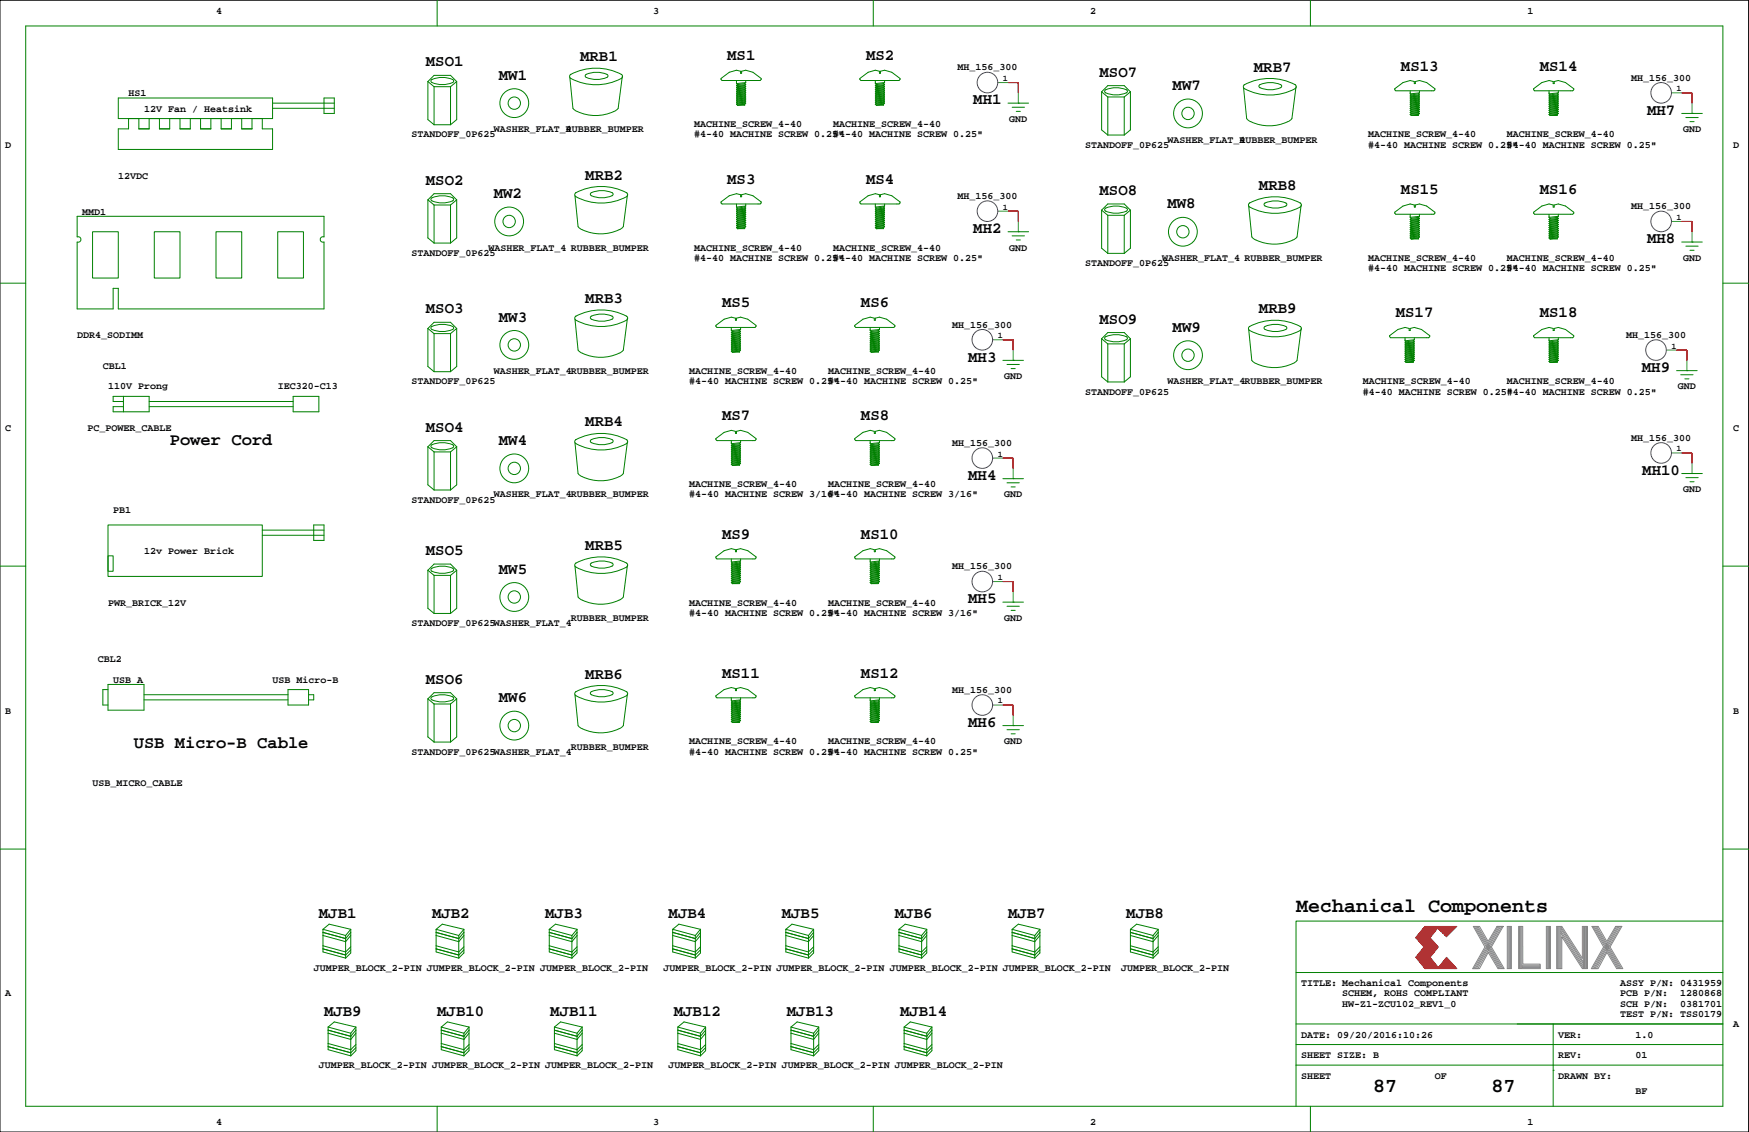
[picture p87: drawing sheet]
<svg xmlns="http://www.w3.org/2000/svg" width="432mm" height="279mm" viewBox="0 0 432 279" stroke-linecap="round" stroke-linejoin="round" font-family="sans-serif">
<defs><g id="words">
<g font-size="4.9">
<text x="320" y="225.2">Mechanical Components</text>
<text x="339" y="269.6">87</text>
<text x="368.2" y="269.6">87</text>
</g>
<g font-size="4.2">
<text x="41.9" y="109.8">Power Cord</text>
<text x="33" y="184.7">USB Micro-B Cable</text>
</g>
<g font-size="3.9">
<text x="105.1" y="16.4">MSO1</text>
<text x="143.2" y="15.1">MRB1</text>
<text x="179.5" y="14.9">MS1</text>
<text x="213.8" y="14.9">MS2</text>
<text x="309.6" y="17.7">MRB7</text>
<text x="345.9" y="17.4">MS13</text>
<text x="380.2" y="17.4">MS14</text>
<text x="123.2" y="19.7">MW1</text>
<text x="271.5" y="18.9">MSO7</text>
<text x="289.5" y="22.2">MW7</text>
<text x="240.3" y="25.8">MH1</text>
<text x="406.6" y="28.3">MH7</text>
<text x="105.1" y="45.6">MSO2</text>
<text x="144.5" y="44.3">MRB2</text>
<text x="179.5" y="45.3">MS3</text>
<text x="213.8" y="45.3">MS4</text>
<text x="310.8" y="46.9">MRB8</text>
<text x="345.9" y="47.9">MS15</text>
<text x="380.2" y="47.9">MS16</text>
<text x="121.9" y="48.9">MW2</text>
<text x="271.5" y="48.1">MSO8</text>
<text x="288.2" y="51.4">MW8</text>
<text x="240.3" y="57.5">MH2</text>
<text x="406.6" y="60.1">MH8</text>
<text x="105.1" y="77.3">MSO3</text>
<text x="144.5" y="74.8">MRB3</text>
<text x="178.3" y="75.8">MS5</text>
<text x="212.5" y="75.8">MS6</text>
<text x="310.8" y="77.3">MRB9</text>
<text x="123.2" y="79.4">MW3</text>
<text x="271.5" y="79.9">MSO9</text>
<text x="289.5" y="81.9">MW9</text>
<text x="344.6" y="78.3">MS17</text>
<text x="380.2" y="78.3">MS18</text>
<text x="239" y="89.3">MH3</text>
<text x="405.4" y="91.8">MH9</text>
<text x="105.1" y="106.5">MSO4</text>
<text x="144.5" y="105.3">MRB4</text>
<text x="178.3" y="103.7">MS7</text>
<text x="212.5" y="103.7">MS8</text>
<text x="123.2" y="109.8">MW4</text>
<text x="239" y="118.5">MH4</text>
<text x="405.5" y="117.2">MH10</text>
<text x="105.1" y="137">MSO5</text>
<text x="144.5" y="135.7">MRB5</text>
<text x="178.3" y="132.9">MS9</text>
<text x="212.5" y="132.9">MS10</text>
<text x="123.2" y="141.6">MW5</text>
<text x="239" y="148.9">MH5</text>
<text x="144.5" y="167.5">MRB6</text>
<text x="178.3" y="167.2">MS11</text>
<text x="212.5" y="167.2">MS12</text>
<text x="105.1" y="168.8">MSO6</text>
<text x="123.2" y="173.3">MW6</text>
<text x="239" y="179.4">MH6</text>
<text x="78.7" y="226.7">MJB1</text>
<text x="106.7" y="226.7">MJB2</text>
<text x="134.6" y="226.7">MJB3</text>
<text x="165.1" y="226.7">MJB4</text>
<text x="193" y="226.7">MJB5</text>
<text x="220.9" y="226.7">MJB6</text>
<text x="248.9" y="226.7">MJB7</text>
<text x="278.1" y="226.7">MJB8</text>
<text x="80" y="250.8">MJB9</text>
<text x="107.9" y="250.8">MJB10</text>
<text x="135.9" y="250.8">MJB11</text>
<text x="166.3" y="250.8">MJB12</text>
<text x="194.3" y="250.8">MJB13</text>
<text x="222.2" y="250.8">MJB14</text>
</g>
<g font-size="2.5">
<text x="53.3" y="3.4">4</text>
<text x="161.3" y="3.4">3</text>
<text x="269.2" y="3.4">2</text>
<text x="377.1" y="3.4">1</text>
<text x="236.4" y="17.4">MH_156_300</text>
<text x="31.7" y="23.7">HS1</text>
<text x="402.7" y="19.9">MH_156_300</text>
<text x="35.6" y="27.6">12V Fan / Heatsink</text>
<text x="101.6" y="33.9">STANDOFF_0P625</text>
<text x="121.9" y="32.6">WASHER_FLAT_4</text>
<text x="139.7" y="32.6">RUBBER_BUMPER</text>
<text x="171.4" y="33.9">#4-40 MACHINE SCREW 0.25&quot;</text>
<text x="171.4" y="31.4">MACHINE_SCREW_4-40</text>
<text x="205.7" y="31.4">MACHINE_SCREW_4-40</text>
<text x="205.7" y="33.9">#4-40 MACHINE SCREW 0.25&quot;</text>
<text x="249.2" y="30.1">GND</text>
<text x="288.2" y="35.2">WASHER_FLAT_4</text>
<text x="306" y="35.2">RUBBER_BUMPER</text>
<text x="337.7" y="33.9">MACHINE_SCREW_4-40</text>
<text x="372" y="33.9">MACHINE_SCREW_4-40</text>
<text x="415.5" y="32.6">GND</text>
<text x="1.3" y="36.4">D</text>
<text x="267.9" y="36.4">STANDOFF_0P625</text>
<text x="337.7" y="36.4">#4-40 MACHINE SCREW 0.25&quot;</text>
<text x="372" y="36.4">#4-40 MACHINE SCREW 0.25&quot;</text>
<text x="427.9" y="36.4">D</text>
<text x="29.2" y="44.1">12VDC</text>
<text x="20.3" y="53">MMD1</text>
<text x="236.4" y="49.1">MH_156_300</text>
<text x="402.7" y="51.7">MH_156_300</text>
<text x="101.6" y="63.1">STANDOFF_0P625</text>
<text x="120.6" y="61.8">WASHER_FLAT_4 RUBBER_BUMPER</text>
<text x="171.4" y="64.4">#4-40 MACHINE SCREW 0.25&quot;</text>
<text x="171.4" y="61.8">MACHINE_SCREW_4-40</text>
<text x="205.7" y="64.4">#4-40 MACHINE SCREW 0.25&quot;</text>
<text x="205.7" y="61.8">MACHINE_SCREW_4-40</text>
<text x="249.2" y="61.8">GND</text>
<text x="267.9" y="65.6">STANDOFF_0P625</text>
<text x="287" y="64.4">WASHER_FLAT_4 RUBBER_BUMPER</text>
<text x="337.7" y="64.4">MACHINE_SCREW_4-40</text>
<text x="372" y="64.4">MACHINE_SCREW_4-40</text>
<text x="415.5" y="64.4">GND</text>
<text x="337.7" y="66.9">#4-40 MACHINE SCREW 0.25&quot;</text>
<text x="372" y="66.9">#4-40 MACHINE SCREW 0.25&quot;</text>
<text x="19" y="83.4">DDR4_SODIMM</text>
<text x="235.1" y="80.9">MH_156_300</text>
<text x="401.4" y="83.4">MH_156_300</text>
<text x="25.4" y="91">CBL1</text>
<text x="101.6" y="94.9">STANDOFF_0P625</text>
<text x="121.9" y="92.3">WASHER_FLAT_4RUBBER_BUMPER</text>
<text x="170.1" y="92.3">MACHINE_SCREW_4-40</text>
<text x="170.1" y="94.9">#4-40 MACHINE SCREW 0.25&quot;</text>
<text x="204.4" y="94.9">#4-40 MACHINE SCREW 0.25&quot;</text>
<text x="204.4" y="92.3">MACHINE_SCREW_4-40</text>
<text x="247.9" y="93.6">GND</text>
<text x="288.2" y="94.9">WASHER_FLAT_4RUBBER_BUMPER</text>
<text x="336.5" y="94.9">MACHINE_SCREW_4-40</text>
<text x="372" y="94.9">MACHINE_SCREW_4-40</text>
<text x="26.7" y="96.1">110V Prong</text>
<text x="68.6" y="96.1">IEC320-C13</text>
<text x="267.9" y="97.4">STANDOFF_0P625</text>
<text x="336.5" y="97.4">#4-40 MACHINE SCREW 0.25&quot;</text>
<text x="372" y="97.4">#4-40 MACHINE SCREW 0.25&quot;</text>
<text x="414.2" y="96.1">GND</text>
<text x="1.3" y="106.3">C</text>
<text x="21.6" y="106.3">PC_POWER_CABLE</text>
<text x="427.9" y="106.3">C</text>
<text x="235.1" y="110.1">MH_156_300</text>
<text x="402.7" y="108.8">MH_156_300</text>
<text x="101.6" y="124.1">STANDOFF_0P625</text>
<text x="121.9" y="122.8">WASHER_FLAT_4RUBBER_BUMPER</text>
<text x="170.1" y="122.8">#4-40 MACHINE SCREW 3/16&quot;</text>
<text x="170.1" y="120.2">MACHINE_SCREW_4-40</text>
<text x="204.4" y="120.2">MACHINE_SCREW_4-40</text>
<text x="204.4" y="122.8">#4-40 MACHINE SCREW 3/16&quot;</text>
<text x="247.9" y="122.8">GND</text>
<text x="415.5" y="121.5">GND</text>
<text x="27.9" y="126.6">PB1</text>
<text x="35.6" y="136.8">12v Power Brick</text>
<text x="235.1" y="140.6">MH_156_300</text>
<text x="26.7" y="149.4">PWR_BRICK_12V</text>
<text x="170.1" y="149.4">MACHINE_SCREW_4-40</text>
<text x="204.4" y="149.4">MACHINE_SCREW_4-40</text>
<text x="101.6" y="154.5">STANDOFF_0P625WASHER_FLAT_4</text>
<text x="140.9" y="153.3">RUBBER_BUMPER</text>
<text x="170.1" y="152">#4-40 MACHINE SCREW 0.25&quot;</text>
<text x="204.4" y="152">#4-40 MACHINE SCREW 3/16&quot;</text>
<text x="247.9" y="153.3">GND</text>
<text x="24.1" y="163.4">CBL2</text>
<text x="27.9" y="168.5">USB A</text>
<text x="67.3" y="168.5">USB Micro-B</text>
<text x="235.1" y="171">MH_156_300</text>
<text x="1.3" y="176.1">B</text>
<text x="427.9" y="176.1">B</text>
<text x="140.9" y="185">RUBBER_BUMPER</text>
<text x="170.1" y="183.7">MACHINE_SCREW_4-40</text>
<text x="204.4" y="183.7">MACHINE_SCREW_4-40</text>
<text x="247.9" y="183.7">GND</text>
<text x="101.6" y="186.3">STANDOFF_0P625WASHER_FLAT_4</text>
<text x="170.1" y="186.3">#4-40 MACHINE SCREW 0.25&quot;</text>
<text x="204.4" y="186.3">#4-40 MACHINE SCREW 0.25&quot;</text>
<text x="22.9" y="193.9">USB_MICRO_CABLE</text>
<text x="77.5" y="239.6">JUMPER_BLOCK_2-PIN JUMPER_BLOCK_2-PIN JUMPER_BLOCK_2-PIN</text>
<text x="163.8" y="239.6">JUMPER_BLOCK_2-PIN JUMPER_BLOCK_2-PIN JUMPER_BLOCK_2-PIN JUMPER_BLOCK_2-PIN</text>
<text x="276.8" y="239.6">JUMPER_BLOCK_2-PIN</text>
<text x="1.3" y="245.9">A</text>
<text x="321.2" y="243.4">TITLE: Mechanical Components</text>
<text x="331.4" y="245.9">SCHEM, ROHS COMPLIANT</text>
<text x="400" y="245.9">PCB P/N:</text>
<text x="400" y="243.4">ASSY P/N: 0431959</text>
<text x="414.8" y="245.9">1280868</text>
<text x="331.4" y="248.5">HW-Z1-ZCU102_REV1_0</text>
<text x="400" y="251">TEST P/N: TSS0179</text>
<text x="400" y="248.5">SCH P/N:</text>
<text x="414.8" y="248.5">0381701</text>
<text x="321.2" y="256.1">DATE: 09/20/2016:10:26</text>
<text x="384.7" y="256.1">VER:</text>
<text x="403.8" y="256.1">1.0</text>
<text x="427.9" y="253.6">A</text>
<text x="78.7" y="263.7">JUMPER_BLOCK_2-PIN JUMPER_BLOCK_2-PIN JUMPER_BLOCK_2-PIN</text>
<text x="165.1" y="263.7">JUMPER_BLOCK_2-PIN JUMPER_BLOCK_2-PIN JUMPER_BLOCK_2-PIN</text>
<text x="321.2" y="261.2">SHEET SIZE: B</text>
<text x="384.7" y="261.2">REV:</text>
<text x="403.8" y="261.2">01</text>
<text x="321.2" y="266.3">SHEET</text>
<text x="354.2" y="266.3">OF</text>
<text x="384.7" y="266.3">DRAWN BY:</text>
<text x="403.8" y="270.1">BF</text>
<text x="53.3" y="277.7">4</text>
<text x="161.3" y="277.7">3</text>
<text x="269.2" y="277.7">2</text>
<text x="377.1" y="277.7">1</text>
</g>
<g font-size="2.1">
<text x="247.6" y="20">1</text>
<text x="413.9" y="22.5">1</text>
<text x="247.6" y="51.7">1</text>
<text x="413.9" y="54.3">1</text>
<text x="246.3" y="83.5">1</text>
<text x="412.7" y="86">1</text>
<text x="246.3" y="112.7">1</text>
<text x="413.9" y="111.4">1</text>
<text x="246.3" y="143.2">1</text>
<text x="246.3" y="173.6">1</text>
</g>
</g></defs>
<path d="M0 .1h431.7v279.3h-431.7z" fill="none" stroke="#000" stroke-width=".25"/>
<g fill="none" stroke="#008000" stroke-width=".25">
<path d="M6.3 6.4h419.1v266.7h-419.1zM107.9 .1v6.3M111.7 19.6l.3 .4-.3 .4M111.8 19.6a6 6 0 0 0-5.4 .2v.4a5.8 5.8 0 0 0 5.4 .2M140.7 19.1l.8 7.6 1 .8M140.8 18.4a13.5 13.5 0 0 1 12.7 0M140.9 18.3l-.3 .6 .3 .5M144.7 19.1l1.5 .4 1.5 .1 2.1-.5M149.8 18.3l.3 .4-.3 .4M149.8 18.4a6 6 0 0 0-5.3 .2v.3l.3 .2M153.4 18.3l.3 .4v.4a12.7 12.7 0 0 1-12.8 .3M153.6 18.9l-1 7.8-1 .8"/>
<path d="M178 19.4l2-1.6 1.8-.5 1 .3v.5h.3v-.5l1-.3 1.8 .5 2 1.6v.2l-.2 .3h-9.4zM181.8 19.9v.7M184.1 19.9v.5M212.3 19.4l2-1.6 1.8-.5 1 .3v.5h.3v-.5l1-.3 1.8 .5 2 1.6v.2l-.3 .3h-9.4zM215.6 .1v6.3M216.1 19.9v.7M218.4 19.9v.5M323.5 .1v6.3M29.2 24.2v5.1zM29.2 29.3h38.1zM29.2 36.9h38.1zM29.2 31.8v5.1z"/>
<path d="M29.2 31.8h2.5v-2.5h2.6v2.5h2.5v-2.5h2.6v2.5h2.5v-2.5h2.5v2.5h2.6v-2.5h2.5v2.5h2.6v-2.5h2.5v2.5h2.5v-2.5h2.6v2.5h2.5v-2.5h2.6v2.5h2.5M29.2 24.2h38.1v5.1M67.3 31.8v5.1zM67.3 25.5h15.2M67.3 26.7h15.2M80 24.2h2.5v3.8h-2.5zM105.6 20.1v9.4l1.6 1.3M105.6 20.1l1.6-1.5h4l1.6 1.5M105.6 20.1l1.6 1.3M107.2 21.4v9.4M107.2 30.8h4M107.2 21.4h4"/>
<path d="M111.2 21.4v9.4M112.8 20.1v9.4l-1.6 1.3M112.8 20.1l-1.6 1.3M142.5 27.5a10.7 10.7 0 0 0 9 0M181.8 25.7l.3 .3M181.8 25.2l.3 .3M181.8 24.7l.3 .2M181.8 24.2l.3 .2M181.8 23.7l.3 .2M181.8 23.2l.3 .2M181.8 22.7l.3 .2M181.8 21.6l.3 .3"/>
<path d="M181.8 22.2l.3 .2M181.8 20.6l.3 .3M181.8 21.1l.3 .3M182.1 25.5l-.3 .2M182.1 24.9l-.3 .3M182.1 24.4l-.3 .3M182.1 23.9l-.3 .3M182.1 23.4l-.3 .3M182.1 22.9l-.3 .3M182.1 22.4l-.3 .3M182.1 21.4l-.3 .2M182.1 20.9l-.3 .2"/>
<path d="M182.1 21.9l-.3 .3M183.9 25.2l-1.8 .3M183.9 25.2l.2 .3M183.9 24.7l-1.8 .2M183.9 24.7l.2 .2M183.9 24.2l-1.8 .2M183.9 24.2l.2 .2M183.9 23.7l-1.8 .2M183.9 23.7l.2 .2M183.9 23.2l-1.8 .2M183.9 23.2l.2 .2M183.9 22.7l-1.8 .2"/>
<path d="M183.9 22.7l.2 .2M183.9 22.2l-1.8 .2M183.9 22.2l.2 .2M183.9 21.6l-1.8 .3M183.9 21.1l-1.8 .3M183.9 21.1l.2 .3M183.9 20.6l-1.8 .3M183.9 20.6l.2 .3M183.9 21.6l.2 .3M183.9 25.7l-1.8 .3M183.9 25.7v.3h-1.8M184.1 25.5l-.2 .2"/>
<path d="M184.1 23.4l-.2 .3M184.1 24.9l-2.3 .3M184.1 24.9l-.2 .3M184.1 22.9l-.2 .3M184.1 24.4l-2.3 .3M184.1 24.4l-.2 .3M184.1 22.4l-.2 .3M184.1 23.9l-2.3 .3M184.1 23.9l-.2 .3M184.1 21.9l-.2 .3M184.1 23.4l-2.3 .3M184.1 21.4l-.2 .2"/>
<path d="M184.1 22.9l-2.3 .3M184.1 20.9l-.2 .2M184.1 22.4l-2.3 .3M184.1 20.4l-.2 .2M184.1 21.4l-2.3 .2M184.1 21.9l-2.3 .3M184.1 20.9l-2.3 .2M184.1 20.4l-2.3 .2M184.1 25.5l-2.3 .2M216.1 25.7l.3 .3M216.1 23.2l.3 .2M216.1 25.2l.3 .3"/>
<path d="M216.1 22.7l.3 .2M216.1 24.7l.3 .2M216.1 22.2l.3 .2M216.1 24.2l.3 .2M216.1 21.6l.3 .3M216.1 23.7l.3 .2M216.1 21.1l.3 .3M216.1 20.6l.3 .3M216.4 25.5l-.3 .2M216.4 24.9l-.3 .3M216.4 24.4l-.3 .3M216.4 23.9l-.3 .3"/>
<path d="M216.4 23.4l-.3 .3M216.4 22.9l-.3 .3M216.4 22.4l-.3 .3M216.4 21.4l-.3 .2M216.4 20.9l-.3 .2M216.4 21.9l-.3 .3M218.1 25.7v.3h-1.7M218.1 25.2l-1.7 .3M218.1 25.2l.3 .3M218.1 24.7l-1.7 .2M218.1 24.7l.3 .2M218.1 24.2l-1.7 .2"/>
<path d="M218.1 24.2l.3 .2M218.1 23.7l-1.7 .2M218.1 23.7l.3 .2M218.1 23.2l-1.7 .2M218.1 23.2l.3 .2M218.1 22.7l-1.7 .2M218.1 22.7l.3 .2M218.1 22.2l-1.7 .2M218.1 22.2l.3 .2M218.1 21.6l-1.7 .3M218.1 21.1l-1.7 .3M218.1 21.1l.3 .3"/>
<path d="M218.1 20.6l-1.7 .3M218.1 20.6l.3 .3M218.1 21.6l.3 .3M218.1 25.7l-1.7 .3M218.4 25.5l-.3 .2M218.4 23.4l-.3 .3M218.4 24.9l-2.3 .3M218.4 24.9l-.3 .3M218.4 22.9l-.3 .3M218.4 24.4l-2.3 .3M218.4 24.4l-.3 .3M218.4 22.4l-.3 .3"/>
<path d="M218.4 23.9l-2.3 .3M218.4 23.9l-.3 .3M218.4 21.9l-.3 .3M218.4 23.4l-2.3 .3M218.4 21.4l-.3 .2M218.4 22.9l-2.3 .3M218.4 20.9l-.3 .2M218.4 22.4l-2.3 .3M218.4 20.4l-.3 .2M218.4 21.4l-2.3 .2M218.4 21.9l-2.3 .3M218.4 20.9l-2.3 .2"/>
<path d="M218.4 20.4l-2.3 .2M218.4 25.5l-2.3 .2M248.9 25.5h5M249.9 26.5h3M250.9 27.5h1M251.4 25.5h.1M272 22.7l1.5-1.6h4.1l1.5 1.6M272 22.7v9.4l1.5 1.2M272 22.7l1.5 1.2M273.5 23.9v9.4M273.5 33.3h4.1M273.5 23.9h4.1"/>
<path d="M277.6 23.9v9.4M278.1 22.2l.2 .3-.2 .4M278.1 22.2a6 6 0 0 0-5.4 .2v.3a5.8 5.8 0 0 0 5.4 .2M279.1 22.7v9.4l-1.5 1.2M279.1 22.7l-1.5 1.2M307 21.6l.8 7.7 1 .7M307.2 20.9a13.5 13.5 0 0 1 12.6 0M307.3 20.9l-.3 .5 .3 .5M308.9 30.1a10.7 10.7 0 0 0 9 0M311.1 20.9l1.4-.4 1.5-.1 2.2 .5M311.1 20.9l-.3 .2v.3a5.8 5.8 0 0 0 5.4 .2M316.2 20.9l.2 .4-.2 .3"/>
<path d="M319.7 20.9l.3 .3v.4a12.7 12.7 0 0 1-12.7 .3M320 21.4l-1.1 7.9-1 .7M344.3 21.9l2.1-1.5 1.8-.5 1 .2v.5h.2v-.5l1-.2 1.8 .5 2 1.5v.3l-.2 .2h-9.4zM348.2 28.3l.2 .2M348.2 25.7l.2 .3M348.2 27.7l.2 .3M348.2 25.2l.2 .3M348.2 27.2l.2 .3M348.2 24.7l.2 .2M348.2 26.7l.2 .3M348.2 26.2l.2 .3M348.2 23.7l.2 .2"/>
<path d="M348.2 23.2l.2 .2M348.2 24.2l.2 .2M348.2 22.4v.8M348.4 28l-.2 .3M348.4 27.5l-.2 .2M348.4 27l-.2 .2M348.4 26.5l-.2 .2M348.4 26l-.2 .2M348.4 25.5l-.2 .2M348.4 24.9l-.2 .3M348.4 23.9l-.2 .3M348.4 23.4l-.2 .3"/>
<path d="M348.4 24.4l-.2 .3M350.2 27.7l-1.8 .3M350.2 27.7l.2 .3M350.2 27.2l-1.8 .3M350.2 27.2l.2 .3M350.2 26.7l-1.8 .3M350.2 26.7l.2 .3M350.2 26.2l-1.8 .3M350.2 26.2l.2 .3M350.2 25.7l-1.8 .3M350.2 25.7l.2 .3M350.2 25.2l-1.8 .3"/>
<path d="M350.2 25.2l.2 .3M350.2 24.7l-1.8 .2M350.2 24.7l.2 .2M350.2 24.2l-1.8 .2M350.2 23.7l-1.8 .2M350.2 23.7l.2 .2M350.2 23.2l-1.8 .2M350.2 23.2l.2 .2M350.2 24.2l.2 .2M350.2 28.3l-1.8 .2M350.2 28.3v.2h-1.8M350.4 28l-.2 .3"/>
<path d="M350.4 26l-.2 .2M350.4 27.5l-2.2 .2M350.4 27.5l-.2 .2M350.4 25.5l-.2 .2M350.4 27l-2.2 .2M350.4 27l-.2 .2M350.4 24.9l-.2 .3M350.4 26.5l-2.2 .2M350.4 26.5l-.2 .2M350.4 24.4l-.2 .3M350.4 26l-2.2 .2M350.4 23.9l-.2 .3"/>
<path d="M350.4 25.5l-2.2 .2M350.4 23.4l-.2 .3M350.4 24.9l-2.2 .3M350.4 22.9l-.2 .3M350.4 23.9l-2.2 .3M350.4 24.4l-2.2 .3M350.4 22.4v.5M350.4 23.4l-2.2 .3M350.4 22.9l-2.2 .3M350.4 28l-2.2 .3M378.6 21.9l2.1-1.5 1.7-.5 1.1 .2v.5h.2v-.5l1-.2 1.8 .5 2 1.5v.3l-.2 .2h-9.4zM382.4 28.3l.3 .2"/>
<path d="M382.4 25.7l.3 .3M382.4 27.7l.3 .3M382.4 25.2l.3 .3M382.4 27.2l.3 .3M382.4 24.7l.3 .2M382.4 26.7l.3 .3M382.4 24.2l.3 .2M382.4 26.2l.3 .3M382.4 23.7l.3 .2M382.4 23.2l.3 .2M382.4 22.4v.8M382.7 28l-.3 .3"/>
<path d="M382.7 27.5l-.3 .2M382.7 27l-.3 .2M382.7 26.5l-.3 .2M382.7 26l-.3 .2M382.7 25.5l-.3 .2M382.7 24.9l-.3 .3M382.7 23.9l-.3 .3M382.7 23.4l-.3 .3M382.7 24.4l-.3 .3M384.5 28.3v.2h-1.8M384.5 27.7l-1.8 .3M384.5 27.7l.2 .3"/>
<path d="M384.5 27.2l-1.8 .3M384.5 27.2l.2 .3M384.5 26.7l-1.8 .3M384.5 26.7l.2 .3M384.5 26.2l-1.8 .3M384.5 26.2l.2 .3M384.5 25.7l-1.8 .3M384.5 25.7l.2 .3M384.5 25.2l-1.8 .3M384.5 25.2l.2 .3M384.5 24.7l-1.8 .2M384.5 24.7l.2 .2"/>
<path d="M384.5 24.2l-1.8 .2M384.5 23.7l-1.8 .2M384.5 23.7l.2 .2M384.5 23.2l-1.8 .2M384.5 23.2l.2 .2M384.5 24.2l.2 .2M384.5 28.3l-1.8 .2M384.7 28l-.2 .3M384.7 26l-.2 .2M384.7 27.5l-2.3 .2M384.7 27.5l-.2 .2M384.7 25.5l-.2 .2"/>
<path d="M384.7 27l-2.3 .2M384.7 27l-.2 .2M384.7 24.9l-.2 .3M384.7 26.5l-2.3 .2M384.7 26.5l-.2 .2M384.7 24.4l-.2 .3M384.7 26l-2.3 .2M384.7 23.9l-.2 .3M384.7 25.5l-2.3 .2M384.7 23.4l-.2 .3M384.7 24.9l-2.3 .3M384.7 22.9l-.2 .3"/>
<path d="M384.7 23.9l-2.3 .3M384.7 24.4l-2.3 .3M384.7 22.4v.5M384.7 23.4l-2.3 .3M384.7 22.9l-2.3 .3M384.7 28l-2.3 .3M415.2 28h5.1M416.2 29h3.1M417.2 30h1M417.7 28h.1M19 53.4h61v5.1a.68 .68 0 0 0-.9 .6 .68 .68 0 0 0 .9 .6v16.5h-50.8v-5h-1.3v5h-8.9v-16.5a.68 .68 0 0 0 1-.6 .68 .68 0 0 0-1-.6zM22.9 57.2h6.3v11.4h-6.3z"/>
<path d="M38.1 57.2h6.3v11.4h-6.3zM53.3 57.2h6.4v11.4h-6.4zM68.6 57.2h6.3v11.4h-6.3zM105.6 49.3v9.4l1.6 1.3M105.6 49.3l1.6-1.5h4l1.6 1.5M105.6 49.3l1.6 1.3M107.2 50.6v9.4M107.2 60h4M107.2 50.6h4M111.2 50.6v9.4M111.7 48.8l.3 .4-.3 .4M111.8 48.8a6 6 0 0 0-5.4 .2v.4a5.8 5.8 0 0 0 5.4 .2"/>
<path d="M112.8 49.3v9.4l-1.6 1.3M112.8 49.3l-1.6 1.3M142 48.3l.7 7.6 1 .8M142.1 47.6a13.5 13.5 0 0 1 12.6 0M142.2 47.6l-.3 .3v.4a12.3 12.3 0 0 0 13 0v-.4l-.2-.3M143.8 56.7a10.7 10.7 0 0 0 9 0M146 47.6l2.2-.6 1.5 .1 1.4 .5M146 47.5l-.3 .4 .3 .4M151.1 47.5l.2 .3v.3a5.8 5.8 0 0 1-5.3 .2M154.9 48.1l-1 7.8-1 .8M178 49.8l2-1.5 1.8-.5 1 .3v.5h.3v-.5l1-.3 1.8 .5 2 1.5v.3l-.2 .2h-9.4zM181.8 50.3v.8"/>
<path d="M181.8 56.2l.3 .2M181.8 55.7l.3 .2M181.8 55.2l.3 .2M181.8 54.7l.3 .2M181.8 54.2l.3 .2M181.8 53.6l.3 .3M181.8 53.1l.3 .3M181.8 52.1l.3 .3M181.8 52.6l.3 .3M181.8 51.1l.3 .3M181.8 51.6l.3 .3M182.1 55.9l-.3 .3"/>
<path d="M182.1 55.4l-.3 .3M182.1 54.9l-.3 .3M182.1 54.4l-.3 .3M182.1 53.9l-.3 .3M182.1 53.4l-.3 .2M182.1 52.9l-.3 .2M182.1 51.9l-.3 .2M182.1 51.4l-.3 .2M182.1 52.4l-.3 .2M183.9 56.2v.2h-1.8M183.9 55.7l-1.8 .2M183.9 55.7l.2 .2"/>
<path d="M183.9 55.2l-1.8 .2M183.9 55.2l.2 .2M183.9 54.7l-1.8 .2M183.9 54.7l.2 .2M183.9 54.2l-1.8 .2M183.9 54.2l.2 .2M183.9 53.6l-1.8 .3M183.9 53.6l.2 .3M183.9 53.1l-1.8 .3M183.9 53.1l.2 .3M183.9 52.6l-1.8 .3M183.9 52.6l.2 .3"/>
<path d="M183.9 52.1l-1.8 .3M183.9 51.6l-1.8 .3M183.9 51.6l.2 .3M183.9 51.1l-1.8 .3M183.9 51.1l.2 .3M183.9 52.1l.2 .3M183.9 56.2l-1.8 .2M184.1 50.3v.6M184.1 55.9l-.2 .3M184.1 53.9l-.2 .3M184.1 55.4l-2.3 .3M184.1 55.4l-.2 .3"/>
<path d="M184.1 53.4l-.2 .2M184.1 54.9l-2.3 .3M184.1 54.9l-.2 .3M184.1 52.9l-.2 .2M184.1 54.4l-2.3 .3M184.1 54.4l-.2 .3M184.1 52.4l-.2 .2M184.1 53.9l-2.3 .3M184.1 51.9l-.2 .2M184.1 53.4l-2.3 .2M184.1 51.4l-.2 .2M184.1 52.9l-2.3 .2"/>
<path d="M184.1 50.9l-.2 .2M184.1 51.9l-2.3 .2M184.1 52.4l-2.3 .2M184.1 51.4l-2.3 .2M184.1 50.9l-2.3 .2M184.1 55.9l-2.3 .3M212.3 49.8l2-1.5 1.8-.5 1 .3v.5h.3v-.5l1-.3 1.8 .5 2 1.5v.3l-.3 .2h-9.4zM216.1 50.3v.8M216.1 56.2l.3 .2M216.1 53.6l.3 .3M216.1 55.7l.3 .2M216.1 53.1l.3 .3"/>
<path d="M216.1 55.2l.3 .2M216.1 54.7l.3 .2M216.1 52.1l.3 .3M216.1 54.2l.3 .2M216.1 51.6l.3 .3M216.1 51.1l.3 .3M216.1 52.6l.3 .3M216.4 52.9l-.3 .2M216.4 52.4l-.3 .2M216.4 51.9l-.3 .2M216.4 51.4l-.3 .2M216.4 55.9l-.3 .3"/>
<path d="M216.4 55.4l-.3 .3M216.4 54.9l-.3 .3M216.4 54.4l-.3 .3M216.4 53.9l-.3 .3M216.4 53.4l-.3 .2M218.1 56.2v.2h-1.7M218.1 55.7l-1.7 .2M218.1 55.7l.3 .2M218.1 55.2l-1.7 .2M218.1 55.2l.3 .2M218.1 54.7l-1.7 .2M218.1 54.7l.3 .2"/>
<path d="M218.1 54.2l-1.7 .2M218.1 54.2l.3 .2M218.1 53.6l-1.7 .3M218.1 53.6l.3 .3M218.1 53.1l-1.7 .3M218.1 53.1l.3 .3M218.1 52.6l-1.7 .3M218.1 52.6l.3 .3M218.1 52.1l-1.7 .3M218.1 51.6l-1.7 .3M218.1 51.6l.3 .3M218.1 51.1l-1.7 .3"/>
<path d="M218.1 51.1l.3 .3M218.1 52.1l.3 .3M218.1 56.2l-1.7 .2M218.4 50.3v.6M218.4 50.9l-.3 .2M218.4 55.9l-.3 .3M218.4 53.9l-.3 .3M218.4 55.4l-2.3 .3M218.4 55.4l-.3 .3M218.4 53.4l-.3 .2M218.4 54.9l-2.3 .3M218.4 54.9l-.3 .3"/>
<path d="M218.4 52.9l-.3 .2M218.4 54.4l-2.3 .3M218.4 54.4l-.3 .3M218.4 52.4l-.3 .2M218.4 53.9l-2.3 .3M218.4 51.9l-.3 .2M218.4 53.4l-2.3 .2M218.4 51.4l-.3 .2M218.4 52.9l-2.3 .2M218.4 51.9l-2.3 .2M218.4 52.4l-2.3 .2M218.4 51.4l-2.3 .2"/>
<path d="M218.4 50.9l-2.3 .2M218.4 55.9l-2.3 .3M248.9 57.2h5M249.9 58.2h3M250.9 59.2h1M251.4 57.2h.1M272 51.9l1.5-1.6h4.1l1.5 1.6M272 51.9v9.4l1.5 1.2M272 51.9l1.5 1.2M273.5 53.1v9.4M273.5 53.1h4.1M277.6 53.1v9.4"/>
<path d="M278.1 51.4l.2 .3-.2 .4M278.1 51.4a6 6 0 0 0-5.4 .2v.3a5.8 5.8 0 0 0 5.4 .2M279.1 51.9v9.4l-1.5 1.2M279.1 51.9l-1.5 1.2M308.3 50.9l.8 7.6 1 .7M308.4 50.1a13.5 13.5 0 0 1 12.7 0M308.5 50.1l-.2 .3v.4a12.7 12.7 0 0 0 12.7 .3M310.1 59.3a10.7 10.7 0 0 0 9 0M312.3 50.1a6 6 0 0 1 5.4 .2v.3a5.8 5.8 0 0 1-5.4 .2M312.4 50.1l-.3 .4 .3 .4M321 50.1l.3 .5-.3 .5M321.2 50.6l-1 7.9-1 .7"/>
<path d="M344.3 52.4l2.1-1.5 1.8-.6 1 .3v.5h.2v-.5l1-.3 1.8 .6 2 1.5v.2l-.2 .3h-9.4zM348.2 52.9v.7M348.2 58.7l.2 .3M348.2 56.2l.2 .2M348.2 58.2l.2 .3M348.2 55.7l.2 .2M348.2 57.7l.2 .3M348.2 55.2l.2 .2M348.2 57.2l.2 .3M348.2 54.7l.2 .2M348.2 56.7l.2 .2M348.2 54.2l.2 .2"/>
<path d="M348.2 53.6l.2 .3M348.4 58.5l-.2 .2M348.4 58l-.2 .2M348.4 57.5l-.2 .2M348.4 56.9l-.2 .3M348.4 56.4l-.2 .3M348.4 55.9l-.2 .3M348.4 55.4l-.2 .3M348.4 54.4l-.2 .3M348.4 53.9l-.2 .3M348.4 54.9l-.2 .3M350.2 58.2l-1.8 .3"/>
<path d="M350.2 57.7l-1.8 .3M350.2 58.7v.3h-1.8M350.2 58.2l.2 .3M350.2 57.7l.2 .3M350.2 57.2l-1.8 .3M350.2 57.2l.2 .3M350.2 56.7l-1.8 .2M350.2 56.7l.2 .2M350.2 56.2l-1.8 .2M350.2 56.2l.2 .2M350.2 55.7l-1.8 .2M350.2 55.7l.2 .2"/>
<path d="M350.2 55.2l-1.8 .2M350.2 55.2l.2 .2M350.2 54.7l-1.8 .2M350.2 54.2l-1.8 .2M350.2 54.2l.2 .2M350.2 53.6l-1.8 .3M350.2 53.6l.2 .3M350.2 54.7l.2 .2M350.2 58.7l-1.8 .3M350.4 52.9v.5M350.4 58.5l-.2 .2M350.4 56.4l-.2 .3"/>
<path d="M350.4 58l-2.2 .2M350.4 58l-.2 .2M350.4 55.9l-.2 .3M350.4 57.5l-2.2 .2M350.4 57.5l-.2 .2M350.4 55.4l-.2 .3M350.4 56.9l-2.2 .3M350.4 56.9l-.2 .3M350.4 54.9l-.2 .3M350.4 56.4l-2.2 .3M350.4 54.4l-.2 .3M350.4 55.9l-2.2 .3"/>
<path d="M350.4 53.9l-.2 .3M350.4 55.4l-2.2 .3M350.4 53.4l-.2 .2M350.4 54.4l-2.2 .3M350.4 54.9l-2.2 .3M350.4 53.9l-2.2 .3M350.4 53.4l-2.2 .2M350.4 58.5l-2.2 .2M378.6 52.4l2.1-1.5 1.7-.6 1.1 .3v.5h.2v-.5l1-.3 1.8 .6 2 1.5v.2l-.2 .3h-9.4zM382.4 52.9v.7M382.4 58.7l.3 .3M382.4 56.2l.3 .2"/>
<path d="M382.4 58.2l.3 .3M382.4 57.7l.3 .3M382.4 55.2l.3 .2M382.4 57.2l.3 .3M382.4 54.7l.3 .2M382.4 56.7l.3 .2M382.4 54.2l.3 .2M382.4 53.6l.3 .3M382.4 55.7l.3 .2M382.7 55.4l-.3 .3M382.7 54.9l-.3 .3M382.7 54.4l-.3 .3"/>
<path d="M382.7 58.5l-.3 .2M382.7 58l-.3 .2M382.7 57.5l-.3 .2M382.7 56.9l-.3 .3M382.7 56.4l-.3 .3M382.7 55.9l-.3 .3M382.7 53.9l-.3 .3M384.5 58.7l-1.8 .3M384.5 58.2l-1.8 .3M384.5 58.7v.3h-1.8M384.5 58.2l.2 .3M384.5 57.7l-1.8 .3"/>
<path d="M384.5 57.7l.2 .3M384.5 57.2l-1.8 .3M384.5 57.2l.2 .3M384.5 56.7l-1.8 .2M384.5 56.7l.2 .2M384.5 56.2l-1.8 .2M384.5 56.2l.2 .2M384.5 55.7l-1.8 .2M384.5 55.7l.2 .2M384.5 55.2l-1.8 .2M384.5 55.2l.2 .2M384.5 54.7l-1.8 .2"/>
<path d="M384.5 54.2l-1.8 .2M384.5 54.2l.2 .2M384.5 53.6l-1.8 .3M384.5 53.6l.2 .3M384.5 54.7l.2 .2M384.7 52.9v.5M384.7 53.4l-.2 .2M384.7 58.5l-.2 .2M384.7 56.4l-.2 .3M384.7 58l-2.3 .2M384.7 58l-.2 .2M384.7 55.9l-.2 .3"/>
<path d="M384.7 57.5l-2.3 .2M384.7 57.5l-.2 .2M384.7 55.4l-.2 .3M384.7 56.9l-2.3 .3M384.7 56.9l-.2 .3M384.7 54.9l-.2 .3M384.7 56.4l-2.3 .3M384.7 54.4l-.2 .3M384.7 55.9l-2.3 .3M384.7 53.9l-.2 .3M384.7 55.4l-2.3 .3M384.7 54.4l-2.3 .3"/>
<path d="M384.7 54.9l-2.3 .3M384.7 53.9l-2.3 .3M384.7 53.4l-2.3 .2M384.7 58.5l-2.3 .2M415.2 59.7h5.1M417.7 59.7h.1M0 69.9h6.3M142 78.8l.7 7.6 1 .8M142.1 78.1a13.5 13.5 0 0 1 12.6 0M142.2 78l-.3 .3v.4a12.3 12.3 0 0 0 13 0v-.4l-.2-.3M146 78a6 6 0 0 1 5.3 .2v.4a5.8 5.8 0 0 1-5.3 .2M146 78l-.3 .4 .3 .4"/>
<path d="M154.9 78.5l-1 7.9-1 .8M273.5 62.5h4.1M416.2 60.8h3.1M417.2 61.8h1M425.4 69.9h6.3M30.5 99.1h-2.6v-1.3h8.9v3.8h-8.9v-1.2h2.6M30.5 97.8v3.8M36.8 99.1h35.6M72.4 97.8h6.3v3.8h-6.3zM105.6 81.1v9.4l1.6 1.2M105.6 81.1l1.6-1.6h4l1.6 1.6M105.6 81.1l1.6 1.2"/>
<path d="M107.2 82.3v9.4M107.2 91.7h4M107.2 82.3h4M111.2 82.3v9.4M111.7 80.6l.3 .3-.3 .4M111.8 80.6a6 6 0 0 0-5.4 .2v.3a5.8 5.8 0 0 0 5.4 .2M112.8 81.1v9.4l-1.6 1.2M112.8 81.1l-1.6 1.2M143.8 87.2a10.7 10.7 0 0 0 9 0M176.7 80.3l2.1-1.5 1.8-.5 1 .2v.5h.2v-.5l1-.2 1.8 .5 2 1.5v.3l-.2 .2h-9.4zM180.6 80.8v.8M180.6 86.7l.2 .2"/>
<path d="M180.6 86.2l.2 .2M180.6 83.6l.2 .3M180.6 85.6l.2 .3M180.6 83.1l.2 .3M180.6 85.1l.2 .3M180.6 82.6l.2 .2M180.6 84.6l.2 .3M180.6 82.1l.2 .2M180.6 84.1l.2 .3M180.6 81.6l.2 .2M180.8 86.4l-.2 .3M180.8 85.9l-.2 .3"/>
<path d="M180.8 85.4l-.2 .2M180.8 84.9l-.2 .2M180.8 84.4l-.2 .2M180.8 83.9l-.2 .2M180.8 83.4l-.2 .2M180.8 82.3l-.2 .3M180.8 81.8l-.2 .3M180.8 82.8l-.2 .3M182.6 86.7v.2h-1.8M182.6 86.2l-1.8 .2M182.6 86.2l.2 .2M182.6 85.6l-1.8 .3"/>
<path d="M182.6 85.6l.2 .3M182.6 85.1l-1.8 .3M182.6 85.1l.2 .3M182.6 84.6l-1.8 .3M182.6 84.6l.2 .3M182.6 84.1l-1.8 .3M182.6 84.1l.2 .3M182.6 83.6l-1.8 .3M182.6 83.6l.2 .3M182.6 83.1l-1.8 .3M182.6 83.1l.2 .3M182.6 82.6l-1.8 .2"/>
<path d="M182.6 82.1l-1.8 .2M182.6 82.1l.2 .2M182.6 81.6l-1.8 .2M182.6 81.6l.2 .2M182.6 82.6l.2 .2M182.6 86.7l-1.8 .2M182.8 80.8v.5M182.8 86.4l-.2 .3M182.8 84.4l-.2 .2M182.8 85.9l-2.2 .3M182.8 85.9l-.2 .3M182.8 83.9l-.2 .2"/>
<path d="M182.8 85.4l-2.2 .2M182.8 85.4l-.2 .2M182.8 83.4l-.2 .2M182.8 84.9l-2.2 .2M182.8 84.9l-.2 .2M182.8 82.8l-.2 .3M182.8 84.4l-2.2 .2M182.8 82.3l-.2 .3M182.8 83.9l-2.2 .2M182.8 81.8l-.2 .3M182.8 83.4l-2.2 .2M182.8 81.3l-.2 .3"/>
<path d="M182.8 82.3l-2.2 .3M182.8 82.8l-2.2 .3M182.8 81.8l-2.2 .3M182.8 81.3l-2.2 .3M182.8 86.4l-2.2 .3M211 80.3l2.1-1.5 1.7-.5 1.1 .2v.5h.2v-.5l1-.2 1.8 .5 2 1.5v.3l-.2 .2h-9.4zM214.8 86.7l.3 .2M214.8 84.1l.3 .3M214.8 86.2l.3 .2M214.8 83.6l.3 .3M214.8 85.6l.3 .3M214.8 83.1l.3 .3"/>
<path d="M214.8 85.1l.3 .3M214.8 82.6l.3 .2M214.8 84.6l.3 .3M214.8 82.1l.3 .2M214.8 81.6l.3 .2M214.8 80.8v.8M215.1 86.4l-.3 .3M215.1 85.9l-.3 .3M215.1 85.4l-.3 .2M215.1 84.9l-.3 .2M215.1 84.4l-.3 .2M215.1 83.9l-.3 .2"/>
<path d="M215.1 83.4l-.3 .2M215.1 82.3l-.3 .3M215.1 81.8l-.3 .3M215.1 82.8l-.3 .3M216.9 86.2l-1.8 .2M216.9 86.2l.2 .2M216.9 85.6l-1.8 .3M216.9 85.6l.2 .3M216.9 85.1l-1.8 .3M216.9 85.1l.2 .3M216.9 84.6l-1.8 .3M216.9 84.6l.2 .3"/>
<path d="M216.9 84.1l-1.8 .3M216.9 84.1l.2 .3M216.9 83.6l-1.8 .3M216.9 83.6l.2 .3M216.9 83.1l-1.8 .3M216.9 83.1l.2 .3M216.9 82.6l-1.8 .2M216.9 82.1l-1.8 .2M216.9 82.1l.2 .2M216.9 81.6l-1.8 .2M216.9 81.6l.2 .2M216.9 82.6l.2 .2"/>
<path d="M216.9 86.7l-1.8 .2M216.9 86.7v.2h-1.8M217.1 80.8v.5M217.1 86.4l-.2 .3M217.1 84.4l-.2 .2M217.1 85.9l-2.3 .3M217.1 85.9l-.2 .3M217.1 83.9l-.2 .2M217.1 85.4l-2.3 .2M217.1 85.4l-.2 .2M217.1 83.4l-.2 .2M217.1 84.9l-2.3 .2"/>
<path d="M217.1 84.9l-.2 .2M217.1 82.8l-.2 .3M217.1 84.4l-2.3 .2M217.1 82.3l-.2 .3M217.1 83.9l-2.3 .2M217.1 81.8l-.2 .3M217.1 83.4l-2.3 .2M217.1 81.3l-.2 .3M217.1 82.3l-2.3 .3M217.1 82.8l-2.3 .3M217.1 81.8l-2.3 .3M217.1 81.3l-2.3 .3"/>
<path d="M217.1 86.4l-2.3 .3M247.6 88.9h5.1M248.6 90h3.1M249.6 91h1M250.1 88.9h.1M272 83.6l1.5-1.5h4.1l1.5 1.5M272 83.6v9.4l1.5 1.3M272 83.6l1.5 1.3M273 83.1l2.2-.5 1.4 .1 1.5 .4M273 83.1l-.3 .2v.3a5.8 5.8 0 0 0 5.4 .3M273.5 84.9v9.4M273.5 94.3h4.1"/>
<path d="M273.5 84.9h4.1M277.6 84.9v9.4M278.1 83.1l.2 .4-.2 .4M279.1 83.6v9.4l-1.5 1.3M279.1 83.6l-1.5 1.3M308.3 81.3l.8 7.7 1 .7M308.4 80.6a13.5 13.5 0 0 1 12.7 0M308.5 80.6l-.2 .3v.4a12.7 12.7 0 0 0 12.7 .3M310.1 89.7a10.7 10.7 0 0 0 9 0M312.3 80.6a6 6 0 0 1 5.4 .2v.3a5.8 5.8 0 0 1-5.4 .2M312.4 80.6l-.3 .3 .3 .4M321 80.6l.3 .5-.3 .5"/>
<path d="M321.2 81.1l-1 7.9-1 .7M343.1 82.8l2-1.5 1.8-.5 1 .3v.5h.3v-.5l1-.3 1.7 .5 2.1 1.5v.3l-.3 .3h-9.4zM346.9 89.2l.2 .3M346.9 86.7l.2 .2M346.9 88.7l.2 .2M346.9 86.2l.2 .2M346.9 88.2l.2 .2M346.9 85.6l.2 .3M346.9 87.7l.2 .2M346.9 85.1l.2 .3M346.9 87.2l.2 .2M346.9 84.6l.2 .3"/>
<path d="M346.9 84.1l.2 .3M346.9 83.4v.7M347.1 86.4l-.2 .3M347.1 88.9l-.2 .3M347.1 88.4l-.2 .3M347.1 87.9l-.2 .3M347.1 87.4l-.2 .3M347.1 86.9l-.2 .3M347.1 85.9l-.2 .3M347.1 84.9l-.2 .2M347.1 84.4l-.2 .2M347.1 85.4l-.2 .2"/>
<path d="M348.9 88.7l-1.8 .2M348.9 88.7l.3 .2M348.9 88.2l-1.8 .2M348.9 88.2l.3 .2M348.9 87.7l-1.8 .2M348.9 87.7l.3 .2M348.9 87.2l-1.8 .2M348.9 87.2l.3 .2M348.9 86.7l-1.8 .2M348.9 86.7l.3 .2M348.9 86.2l-1.8 .2M348.9 86.2l.3 .2"/>
<path d="M348.9 85.6l-1.8 .3M348.9 85.6l.3 .3M348.9 85.1l-1.8 .3M348.9 84.6l-1.8 .3M348.9 84.6l.3 .3M348.9 84.1l-1.8 .3M348.9 84.1l.3 .3M348.9 85.1l.3 .3M348.9 89.2l-1.8 .3M348.9 89.2v.3h-1.8M349.2 84.4l-.3 .2M349.2 83.4v.5"/>
<path d="M349.2 88.9l-.3 .3M349.2 86.9l-.3 .3M349.2 88.4l-2.3 .3M349.2 88.4l-.3 .3M349.2 86.4l-.3 .3M349.2 87.9l-2.3 .3M349.2 87.9l-.3 .3M349.2 85.9l-.3 .3M349.2 87.4l-2.3 .3M349.2 87.4l-.3 .3M349.2 85.4l-.3 .2M349.2 86.9l-2.3 .3"/>
<path d="M349.2 84.9l-.3 .2M349.2 86.4l-2.3 .3M349.2 85.9l-2.3 .3M349.2 83.9l-.3 .2M349.2 84.9l-2.3 .2M349.2 85.4l-2.3 .2M349.2 84.4l-2.3 .2M349.2 83.9l-2.3 .2M349.2 88.9l-2.3 .3M378.6 82.8l2.1-1.5 1.7-.5 1.1 .3v.5h.2v-.5l1-.3 1.8 .5 2 1.5v.3l-.2 .3h-9.4zM382.4 83.4v.7M382.4 89.2l.3 .3"/>
<path d="M382.4 86.7l.3 .2M382.4 88.7l.3 .2M382.4 86.2l.3 .2M382.4 88.2l.3 .2M382.4 85.6l.3 .3M382.4 87.7l.3 .2M382.4 87.2l.3 .2M382.4 84.6l.3 .3M382.4 84.1l.3 .3M382.4 85.1l.3 .3M382.7 88.9l-.3 .3M382.7 88.4l-.3 .3"/>
<path d="M382.7 87.9l-.3 .3M382.7 87.4l-.3 .3M382.7 86.9l-.3 .3M382.7 86.4l-.3 .3M382.7 85.9l-.3 .3M382.7 84.9l-.3 .2M382.7 84.4l-.3 .2M382.7 85.4l-.3 .2M384.5 88.2l-1.8 .2M384.5 87.7l-1.8 .2M384.5 87.2l-1.8 .2M384.5 86.7l-1.8 .2"/>
<path d="M384.5 86.2l-1.8 .2M384.5 89.2v.3h-1.8M384.5 84.1l-1.8 .3M384.5 88.7l-1.8 .2M384.5 88.7l.2 .2M384.5 88.2l.2 .2M384.5 87.7l.2 .2M384.5 87.2l.2 .2M384.5 86.7l.2 .2M384.5 86.2l.2 .2M384.5 85.6l-1.8 .3M384.5 85.6l.2 .3"/>
<path d="M384.5 85.1l-1.8 .3M384.5 84.6l-1.8 .3M384.5 84.6l.2 .3M384.5 84.1l.2 .3M384.5 85.1l.2 .3M384.5 89.2l-1.8 .3M384.7 83.4v.5M384.7 88.9l-.2 .3M384.7 86.9l-.2 .3M384.7 88.4l-2.3 .3M384.7 88.4l-.2 .3M384.7 86.4l-.2 .3"/>
<path d="M384.7 87.9l-2.3 .3M384.7 87.9l-.2 .3M384.7 85.9l-.2 .3M384.7 87.4l-2.3 .3M384.7 87.4l-.2 .3M384.7 85.4l-.2 .2M384.7 86.9l-2.3 .3M384.7 84.9l-.2 .2M384.7 86.4l-2.3 .3M384.7 84.4l-.2 .2M384.7 85.9l-2.3 .3M384.7 83.9l-.2 .2"/>
<path d="M384.7 84.9l-2.3 .2M384.7 85.4l-2.3 .2M384.7 84.4l-2.3 .2M384.7 83.9l-2.3 .2M384.7 88.9l-2.3 .3M413.9 91.5h5.1M414.9 92.5h3.1M416 93.5h1M416.5 91.5h.1M36.8 100.4h35.6M105.6 110.3v9.4l1.6 1.2M105.6 110.3l1.6-1.5h4l1.6 1.5"/>
<path d="M105.6 110.3l1.6 1.2M106.6 109.8l1.5-.5h1.5l2.2 .5M106.7 109.8l-.3 .2v.3a5.8 5.8 0 0 0 5.4 .2M107.2 111.5v9.4M107.2 111.5h4M111.2 111.5v9.4M111.7 109.8l.3 .3-.3 .4M112.8 110.3v9.4l-1.6 1.2M112.8 110.3l-1.6 1.2M142 109.3l.7 7.6 1 .7M142.1 108.5a13.5 13.5 0 0 1 12.6 0M142.2 108.5l-.3 .3v.4a12.3 12.3 0 0 0 13 0v-.4l-.2-.3"/>
<path d="M143.8 117.7a10.7 10.7 0 0 0 9 0M146 108.5a6 6 0 0 1 5.3 .2v.3a5.8 5.8 0 0 1-5.3 .3M146 108.5l-.3 .4 .3 .4M154.9 109l-1 7.9-1 .7M176.7 108.2l2.1-1.5 1.8-.5 1 .3v.5h.2v-.5l1-.3 1.8 .5 2 1.5v.3l-.2 .3h-9.4zM180.6 114.6l.2 .2M180.6 112.1l.2 .2M180.6 114.1l.2 .2M180.6 111.5l.2 .3M180.6 113.6l.2 .2M180.6 111l.2 .3M180.6 113.1l.2 .2"/>
<path d="M180.6 110.5l.2 .3M180.6 112.6l.2 .2M180.6 110l.2 .3M180.6 109.5l.2 .3M180.6 108.8v.7M180.8 114.3l-.2 .3M180.8 113.8l-.2 .3M180.8 113.3l-.2 .3M180.8 112.8l-.2 .3M180.8 112.3l-.2 .3M180.8 111.8l-.2 .3M180.8 111.3l-.2 .2"/>
<path d="M180.8 110.3l-.2 .2M180.8 109.8l-.2 .2M180.8 110.8l-.2 .2M182.6 114.1l-1.8 .2M182.6 114.1l.2 .2M182.6 113.6l-1.8 .2M182.6 113.6l.2 .2M182.6 113.1l-1.8 .2M182.6 113.1l.2 .2M182.6 112.6l-1.8 .2M182.6 112.6l.2 .2M182.6 112.1l-1.8 .2"/>
<path d="M182.6 112.1l.2 .2M182.6 111.5l-1.8 .3M182.6 111.5l.2 .3M182.6 111l-1.8 .3M182.6 111l.2 .3M182.6 110.5l-1.8 .3M182.6 110l-1.8 .3M182.6 110l.2 .3M182.6 109.5l-1.8 .3M182.6 109.5l.2 .3M182.6 110.5l.2 .3M182.6 114.6l-1.8 .2"/>
<path d="M182.6 114.6v.2h-1.8M182.8 108.8v.5M182.8 114.3l-.2 .3M182.8 112.3l-.2 .3M182.8 113.8l-2.2 .3M182.8 113.8l-.2 .3M182.8 111.8l-.2 .3M182.8 113.3l-2.2 .3M182.8 113.3l-.2 .3M182.8 111.3l-.2 .2M182.8 112.8l-2.2 .3M182.8 112.8l-.2 .3"/>
<path d="M182.8 110.8l-.2 .2M182.8 112.3l-2.2 .3M182.8 110.3l-.2 .2M182.8 111.8l-2.2 .3M182.8 109.8l-.2 .2M182.8 111.3l-2.2 .2M182.8 109.3l-.2 .2M182.8 110.3l-2.2 .2M182.8 110.8l-2.2 .2M182.8 109.8l-2.2 .2M182.8 109.3l-2.2 .2M182.8 114.3l-2.2 .3"/>
<path d="M211 108.2l2.1-1.5 1.7-.5 1.1 .3v.5h.2v-.5l1-.3 1.8 .5 2 1.5v.3l-.2 .3h-9.4zM214.8 108.8v.7M214.8 114.6l.3 .2M214.8 112.1l.3 .2M214.8 114.1l.3 .2M214.8 111.5l.3 .3M214.8 113.6l.3 .2M214.8 111l.3 .3M214.8 113.1l.3 .2M214.8 110.5l.3 .3M214.8 112.6l.3 .2M214.8 110l.3 .3"/>
<path d="M214.8 109.5l.3 .3M215.1 114.3l-.3 .3M215.1 113.8l-.3 .3M215.1 113.3l-.3 .3M215.1 112.8l-.3 .3M215.1 112.3l-.3 .3M215.1 111.8l-.3 .3M215.1 111.3l-.3 .2M215.1 110.3l-.3 .2M215.1 109.8l-.3 .2M215.1 110.8l-.3 .2M216.9 114.6v.2h-1.8"/>
<path d="M216.9 114.1l-1.8 .2M216.9 114.1l.2 .2M216.9 113.6l-1.8 .2M216.9 113.6l.2 .2M216.9 113.1l-1.8 .2M216.9 113.1l.2 .2M216.9 112.6l-1.8 .2M216.9 112.6l.2 .2M216.9 112.1l-1.8 .2M216.9 112.1l.2 .2M216.9 111.5l-1.8 .3M216.9 111.5l.2 .3"/>
<path d="M216.9 111l-1.8 .3M216.9 111l.2 .3M216.9 110.5l-1.8 .3M216.9 110l-1.8 .3M216.9 110l.2 .3M216.9 109.5l-1.8 .3M216.9 109.5l.2 .3M216.9 110.5l.2 .3M216.9 114.6l-1.8 .2M217.1 108.8v.5M217.1 114.3l-.2 .3M217.1 112.3l-.2 .3"/>
<path d="M217.1 113.8l-2.3 .3M217.1 113.8l-.2 .3M217.1 111.8l-.2 .3M217.1 113.3l-2.3 .3M217.1 113.3l-.2 .3M217.1 111.3l-.2 .2M217.1 112.8l-2.3 .3M217.1 112.8l-.2 .3M217.1 110.8l-.2 .2M217.1 112.3l-2.3 .3M217.1 110.3l-.2 .2M217.1 111.8l-2.3 .3"/>
<path d="M217.1 109.8l-.2 .2M217.1 111.3l-2.3 .2M217.1 109.3l-.2 .2M217.1 110.3l-2.3 .2M217.1 110.8l-2.3 .2M217.1 109.8l-2.3 .2M217.1 109.3l-2.3 .2M217.1 114.3l-2.3 .3M247.6 118.1h5.1M248.6 119.2h3.1M250.1 118.1h.1M415.2 116.9h5.1"/>
<path d="M416.2 117.9h3.1M417.2 118.9h1M417.7 116.9h.1M0 139.7h6.3M26.7 137.2h1.2v3.8h-1.2zM26.7 129.6h38.1v12.7h-38.1zM64.8 132.1h15.2M64.8 130.8h15.2M77.5 129.6h2.5v3.8h-2.5zM107.2 120.9h4M142 139.7l.7 7.7 1 .7M142.1 139a13.5 13.5 0 0 1 12.6 0"/>
<path d="M142.2 139l-.3 .3v.4a12.3 12.3 0 0 0 13 0v-.4l-.2-.3M146 139a6 6 0 0 1 5.3 .2v.3a5.8 5.8 0 0 1-5.3 .2M146 139l-.3 .4 .3 .3M154.9 139.5l-1 7.9-1 .7M176.7 137.4l2.1-1.5 1.8-.5 1 .3v.5h.2v-.5l1-.3 1.8 .5 2 1.5v.3l-.2 .3h-9.4zM180.6 138v.7M180.6 139.2l.2 .3M180.6 138.7l.2 .3M180.6 139.7l.2 .3M180.8 139.5l-.2 .2M180.8 139l-.2 .2M180.8 140l-.2 .2"/>
<path d="M182.6 139.7l-1.8 .3M182.6 139.2l-1.8 .3M182.6 139.2l.2 .3M182.6 138.7l-1.8 .3M182.6 138.7l.2 .3M182.6 139.7l.2 .3M182.8 138v.5M182.8 140l-.2 .2M182.8 139.5l-.2 .2M182.8 139l-.2 .2M182.8 138.5l-.2 .2M182.8 139.5l-2.2 .2"/>
<path d="M182.8 140l-2.2 .2M182.8 139l-2.2 .2M182.8 138.5l-2.2 .2M211 137.4l2.1-1.5 1.7-.5 1.1 .3v.5h.2v-.5l1-.3 1.8 .5 2 1.5v.3l-.2 .3h-9.4zM214.8 138v.7M214.8 139.7l.3 .3M214.8 138.7l.3 .3M214.8 139.2l.3 .3M215.1 139.5l-.3 .2M215.1 139l-.3 .2M215.1 140l-.3 .2M216.9 139.7l-1.8 .3"/>
<path d="M216.9 139.2l-1.8 .3M216.9 139.2l.2 .3M216.9 138.7l-1.8 .3M216.9 138.7l.2 .3M216.9 139.7l.2 .3M217.1 138v.5M217.1 140l-.2 .2M217.1 139.5l-.2 .2M217.1 139l-.2 .2M217.1 138.5l-.2 .2M217.1 139.5l-2.3 .2M217.1 140l-2.3 .2"/>
<path d="M217.1 139l-2.3 .2M217.1 138.5l-2.3 .2M249.6 120.2h1M425.4 139.7h6.3M105.6 140.7v9.4l1.6 1.3M105.6 140.7l1.6-1.5h4l1.6 1.5M105.6 140.7l1.6 1.3M106.6 141l1.5 .4 1.5 .1 2.2-.5M107.2 142v9.4M107.2 151.4h4M107.2 142h4M111.2 142v9.4"/>
<path d="M111.7 140.2l.3 .4-.3 .4M111.8 140.2a6 6 0 0 0-5.4 .3v.3l.3 .2M112.8 140.7v9.4l-1.6 1.3M112.8 140.7l-1.6 1.3M143.8 148.1a10.7 10.7 0 0 0 9 0M180.6 143.8l.2 .2M180.6 141.3l.2 .2M180.6 143.3l.2 .2M180.6 140.7l.2 .3M180.6 142.8l.2 .2M180.6 140.2l.2 .3M180.6 142.3l.2 .2"/>
<path d="M180.6 141.8l.2 .2M180.8 143.5l-.2 .3M180.8 143l-.2 .3M180.8 142.5l-.2 .3M180.8 142l-.2 .3M180.8 141.5l-.2 .3M180.8 141l-.2 .3M180.8 140.5l-.2 .2M182.6 143.8v.2h-1.8M182.6 143.3l-1.8 .2M182.6 143.3l.2 .2M182.6 142.8l-1.8 .2"/>
<path d="M182.6 142.8l.2 .2M182.6 142.3l-1.8 .2M182.6 142.3l.2 .2M182.6 141.8l-1.8 .2M182.6 141.8l.2 .2M182.6 141.3l-1.8 .2M182.6 141.3l.2 .2M182.6 140.7l-1.8 .3M182.6 140.7l.2 .3M182.6 140.2l-1.8 .3M182.6 140.2l.2 .3M182.6 143.8l-1.8 .2"/>
<path d="M182.8 143.5l-.2 .3M182.8 142.5l-.2 .3M182.8 142l-.2 .3M182.8 141.5l-.2 .3M182.8 143l-2.2 .3M182.8 143l-.2 .3M182.8 141l-.2 .3M182.8 142.5l-2.2 .3M182.8 140.5l-.2 .2M182.8 142l-2.2 .3M182.8 141.5l-2.2 .3M182.8 141l-2.2 .3"/>
<path d="M182.8 140.5l-2.2 .2M182.8 143.5l-2.2 .3M214.8 143.8l.3 .2M214.8 141.3l.3 .2M214.8 143.3l.3 .2M214.8 140.7l.3 .3M214.8 142.8l.3 .2M214.8 140.2l.3 .3M214.8 142.3l.3 .2M214.8 141.8l.3 .2M215.1 143.5l-.3 .3M215.1 143l-.3 .3"/>
<path d="M215.1 142.5l-.3 .3M215.1 142l-.3 .3M215.1 141.5l-.3 .3M215.1 141l-.3 .3M215.1 140.5l-.3 .2M216.9 143.8v.2h-1.8M216.9 143.3l-1.8 .2M216.9 143.3l.2 .2M216.9 142.8l-1.8 .2M216.9 142.8l.2 .2M216.9 142.3l-1.8 .2M216.9 142.3l.2 .2"/>
<path d="M216.9 141.8l-1.8 .2M216.9 141.8l.2 .2M216.9 141.3l-1.8 .2M216.9 141.3l.2 .2M216.9 140.7l-1.8 .3M216.9 140.7l.2 .3M216.9 140.2l-1.8 .3M216.9 140.2l.2 .3M216.9 143.8l-1.8 .2M217.1 143.5l-.2 .3M217.1 141.5l-.2 .3M217.1 143l-2.3 .3"/>
<path d="M217.1 143l-.2 .3M217.1 141l-.2 .3M217.1 142.5l-2.3 .3M217.1 142.5l-.2 .3M217.1 140.5l-.2 .2M217.1 142l-2.3 .3M217.1 142l-.2 .3M217.1 141.5l-2.3 .3M217.1 141l-2.3 .3M217.1 140.5l-2.3 .2M217.1 143.5l-2.3 .3M247.6 148.6h5.1"/>
<path d="M248.6 149.6h3.1M249.6 150.7h1M250.1 148.6h.1M26.7 170.2h-1.3v3.8h1.3M26.7 168.9h8.9v6.4h-8.9zM35.6 172.7h35.5M35.6 171.5h35.5M71.1 170.2h5.1v3.8h-5.1zM76.2 171.5h1.3v1.2h-1.3M105.6 172.5v9.4l1.6 1.3M105.6 172.5l1.6-1.5h4l1.6 1.5M105.6 172.5l1.6 1.3"/>
<path d="M106.6 172l1.5-.4 1.5-.1 2.2 .5M106.7 172l-.3 .2v.3a5.8 5.8 0 0 0 5.4 .2M107.2 173.8v9.4M107.2 173.8h4M111.2 173.8v9.4M111.7 172l.3 .4-.3 .3M112.8 172.5v9.4l-1.6 1.3M112.8 172.5l-1.6 1.3M142 171.5l.7 7.6 1 .8M142.1 170.8a13.5 13.5 0 0 1 12.6 0M142.2 170.7l-.3 .3v.4a12.3 12.3 0 0 0 13 0v-.4l-.2-.3M143.8 179.9a10.7 10.7 0 0 0 9 0"/>
<path d="M146 170.7a6 6 0 0 1 5.3 .2v.4a5.8 5.8 0 0 1-5.3 .2M146 170.7l-.3 .4 .3 .4M154.9 171.2l-1 7.9-1 .8M176.7 171.7l2.1-1.5 1.8-.5 1 .3v.5h.2v-.5l1-.3 1.8 .5 2 1.5v.3l-.2 .2h-9.4zM180.6 172.2v.8M180.6 178.1l.2 .2M180.6 175.5l.2 .3M180.6 177.6l.2 .2M180.6 175l.2 .3M180.6 177.1l.2 .2M180.6 174.5l.2 .3M180.6 176.6l.2 .2"/>
<path d="M180.6 174l.2 .3M180.6 176l.2 .3M180.6 173.5l.2 .3M180.6 173l.2 .3M180.8 177.8l-.2 .3M180.8 177.3l-.2 .3M180.8 176.8l-.2 .3M180.8 176.3l-.2 .3M180.8 175.3l-.2 .2M180.8 174.8l-.2 .2M180.8 173.8l-.2 .2M180.8 173.3l-.2 .2"/>
<path d="M180.8 174.3l-.2 .2M180.8 175.8l-.2 .2M182.6 178.1v.2h-1.8M182.6 177.6l-1.8 .2M182.6 177.6l.2 .2M182.6 177.1l-1.8 .2M182.6 177.1l.2 .2M182.6 176.6l-1.8 .2M182.6 176.6l.2 .2M182.6 176l-1.8 .3M182.6 176l.2 .3M182.6 175.5l-1.8 .3"/>
<path d="M182.6 175.5l.2 .3M182.6 175l-1.8 .3M182.6 175l.2 .3M182.6 174.5l-1.8 .3M182.6 174.5l.2 .3M182.6 174l-1.8 .3M182.6 173.5l-1.8 .3M182.6 173.5l.2 .3M182.6 173l-1.8 .3M182.6 173l.2 .3M182.6 174l.2 .3M182.6 178.1l-1.8 .2"/>
<path d="M182.8 172.2v.5M182.8 177.8l-.2 .3M182.8 175.8l-.2 .2M182.8 177.3l-.2 .3M182.8 175.3l-.2 .2M182.8 176.8l-.2 .3M182.8 174.8l-.2 .2M182.8 174.3l-.2 .2M182.8 173.3l-.2 .2M182.8 172.7l-.2 .3M182.8 177.3l-2.2 .3M182.8 176.8l-2.2 .3"/>
<path d="M182.8 176.3l-2.2 .3M182.8 176.3l-.2 .3M182.8 175.8l-2.2 .2M182.8 173.8l-.2 .2M182.8 175.3l-2.2 .2M182.8 174.8l-2.2 .2M182.8 173.8l-2.2 .2M182.8 174.3l-2.2 .2M182.8 173.3l-2.2 .2M182.8 172.7l-2.2 .3M182.8 177.8l-2.2 .3M211 171.7l2.1-1.5 1.7-.5 1.1 .3v.5h.2v-.5l1-.3 1.8 .5 2 1.5v.3l-.2 .2h-9.4z"/>
<path d="M214.8 172.2v.8M214.8 178.1l.3 .2M214.8 175.5l.3 .3M214.8 177.6l.3 .2M214.8 175l.3 .3M214.8 177.1l.3 .2M214.8 174.5l.3 .3M214.8 176.6l.3 .2M214.8 174l.3 .3M214.8 176l.3 .3M214.8 173.5l.3 .3M214.8 173l.3 .3"/>
<path d="M215.1 177.8l-.3 .3M215.1 177.3l-.3 .3M215.1 176.8l-.3 .3M215.1 176.3l-.3 .3M215.1 175.8l-.3 .2M215.1 175.3l-.3 .2M215.1 174.8l-.3 .2M215.1 173.8l-.3 .2M215.1 173.3l-.3 .2M215.1 174.3l-.3 .2M216.9 178.1v.2h-1.8M216.9 177.6l-1.8 .2"/>
<path d="M216.9 177.6l.2 .2M216.9 177.1l-1.8 .2M216.9 177.1l.2 .2M216.9 176.6l-1.8 .2M216.9 176.6l.2 .2M216.9 176l-1.8 .3M216.9 176l.2 .3M216.9 175.5l-1.8 .3M216.9 175.5l.2 .3M216.9 175l-1.8 .3M216.9 175l.2 .3M216.9 174.5l-1.8 .3"/>
<path d="M216.9 174.5l.2 .3M216.9 174l-1.8 .3M216.9 173.5l-1.8 .3M216.9 173.5l.2 .3M216.9 173l-1.8 .3M216.9 173l.2 .3M216.9 174l.2 .3M216.9 178.1l-1.8 .2M217.1 172.2v.5M217.1 177.8l-.2 .3M217.1 175.8l-.2 .2M217.1 177.3l-2.3 .3"/>
<path d="M217.1 177.3l-.2 .3M217.1 175.3l-.2 .2M217.1 176.8l-2.3 .3M217.1 176.8l-.2 .3M217.1 174.8l-.2 .2M217.1 176.3l-2.3 .3M217.1 176.3l-.2 .3M217.1 174.3l-.2 .2M217.1 175.8l-2.3 .2M217.1 173.8l-.2 .2M217.1 175.3l-2.3 .2M217.1 173.3l-.2 .2"/>
<path d="M217.1 174.8l-2.3 .2M217.1 172.7l-.2 .3M217.1 173.8l-2.3 .2M217.1 174.3l-2.3 .2M217.1 173.3l-2.3 .2M217.1 172.7l-2.3 .3M217.1 177.8l-2.3 .3M247.6 179.1h5.1M250.1 179.1h.1M107.2 183.2h4M248.6 180.1h3.1M249.6 181.1h1"/>
<path d="M0 209.6h6.3M425.4 209.6h6.3M79.7 233.4l5.6 1.6 1.3-1.3M79.7 234.2l5.6 1.5 1.3-1.2M79.7 230.9l5.6 1.5 1.3-1.5M79.7 229.4v5.6l5.6 1.5M79.7 230.1l5.6 1.6 1.3-1.6M79.7 229.4l5.6 1.5M79.7 229.4l1.6-1.3 5.3 1.3M85.3 230.9v5.6M86.6 229.4v5.8l-1.3 1.3M86.6 229.4l-1.3 1.5"/>
<path d="M107.7 233.4l5.6 1.6 1.2-1.3M107.7 234.2l5.6 1.5 1.2-1.2M107.7 230.9l5.6 1.5 1.2-1.5M107.7 229.4v5.6l5.6 1.5M107.7 230.1l5.6 1.6 1.2-1.6M107.7 229.4l5.6 1.5M107.7 229.4l1.5-1.3 5.3 1.3M113.3 230.9v5.6M114.5 229.4v5.8l-1.2 1.3M114.5 229.4l-1.2 1.5M135.6 233.4l5.6 1.6 1.3-1.3M135.6 234.2l5.6 1.5 1.3-1.2"/>
<path d="M135.6 230.9l5.6 1.5 1.3-1.5M135.6 229.4v5.6l5.6 1.5M135.6 230.1l5.6 1.6 1.3-1.6M135.6 229.4l5.6 1.5M135.6 229.4l1.5-1.3 5.4 1.3M141.2 230.9v5.6M142.5 229.4v5.8l-1.3 1.3M142.5 229.4l-1.3 1.5M166.1 233.4l5.6 1.6 1.2-1.3M166.1 234.2l5.6 1.5 1.2-1.2M166.1 230.9l5.6 1.5 1.2-1.5M166.1 229.4v5.6l5.6 1.5"/>
<path d="M166.1 230.1l5.6 1.6 1.2-1.6M166.1 229.4l5.6 1.5M166.1 229.4l1.5-1.3 5.3 1.3M171.7 230.9v5.6M172.9 229.4v5.8l-1.2 1.3M172.9 229.4l-1.2 1.5M194 233.4l5.6 1.6 1.3-1.3M194 234.2l5.6 1.5 1.3-1.2M194 230.9l5.6 1.5 1.3-1.5M194 229.4v5.6l5.6 1.5M194 230.1l5.6 1.6 1.3-1.6M194 229.4l5.6 1.5"/>
<path d="M194 229.4l1.5-1.3 5.4 1.3M199.6 230.9v5.6M200.9 229.4v5.8l-1.3 1.3M200.9 229.4l-1.3 1.5M221.9 233.4l5.6 1.6 1.3-1.3M221.9 234.2l5.6 1.5 1.3-1.2M221.9 230.9l5.6 1.5 1.3-1.5M221.9 229.4v5.6l5.6 1.5M221.9 230.1l5.6 1.6 1.3-1.6M221.9 229.4l5.6 1.5M221.9 229.4l1.6-1.3 5.3 1.3M227.5 230.9v5.6"/>
<path d="M228.8 229.4v5.8l-1.3 1.3M228.8 229.4l-1.3 1.5M249.9 233.4l5.6 1.6 1.2-1.3M249.9 234.2l5.6 1.5 1.2-1.2M249.9 230.9l5.6 1.5 1.2-1.5M249.9 229.4v5.6l5.6 1.5M249.9 230.1l5.6 1.6 1.2-1.6M249.9 229.4l5.6 1.5M249.9 229.4l1.5-1.3 5.3 1.3M255.5 230.9v5.6M256.7 229.4v5.8l-1.2 1.3M256.7 229.4l-1.2 1.5"/>
<path d="M279.1 233.4l5.6 1.6 1.2-1.3M279.1 234.2l5.6 1.5 1.2-1.2M279.1 230.9l5.6 1.5 1.2-1.5M279.1 229.4v5.6l5.6 1.5M279.1 230.1l5.6 1.6 1.2-1.6M279.1 229.4l5.6 1.5M279.1 229.4l1.5-1.3 5.3 1.3M284.7 230.9v5.6M285.9 229.4v5.8l-1.2 1.3M285.9 229.4l-1.2 1.5M425.4 227.3h-105.4v35.6M81 257.6l5.6 1.5 1.3-1.3"/>
<path d="M81 258.3l5.6 1.5 1.3-1.2M81 255l5.6 1.5 1.3-1.5M81 253.5v5.6l5.6 1.5M81 254.3l5.6 1.5 1.3-1.5M81 253.5l5.6 1.5M81 253.5l1.5-1.3 5.4 1.3M86.6 255v5.6M87.9 253.5v5.8l-1.3 1.3M87.9 253.5l-1.3 1.5M108.9 257.6l5.6 1.5 1.3-1.3M108.9 258.3l5.6 1.5 1.3-1.2M108.9 255l5.6 1.5 1.3-1.5"/>
<path d="M108.9 253.5v5.6l5.6 1.5M108.9 254.3l5.6 1.5 1.3-1.5M108.9 253.5l5.6 1.5M108.9 253.5l1.6-1.3 5.3 1.3M114.5 255v5.6M115.8 253.5v5.8l-1.3 1.3M115.8 253.5l-1.3 1.5M136.9 257.6l5.6 1.5 1.2-1.3M136.9 258.3l5.6 1.5 1.2-1.2M136.9 255l5.6 1.5 1.2-1.5M136.9 253.5v5.6l5.6 1.5M136.9 254.3l5.6 1.5 1.2-1.5"/>
<path d="M136.9 253.5l5.6 1.5M136.9 253.5l1.5-1.3 5.3 1.3M142.5 255v5.6M143.7 253.5v5.8l-1.2 1.3M143.7 253.5l-1.2 1.5M167.3 257.6l5.6 1.5 1.3-1.3M167.3 258.3l5.6 1.5 1.3-1.2M167.3 255l5.6 1.5 1.3-1.5M167.3 253.5v5.6l5.6 1.5M167.3 254.3l5.6 1.5 1.3-1.5M167.3 253.5l5.6 1.5M167.3 253.5l1.6-1.3 5.3 1.3"/>
<path d="M172.9 255v5.6M174.2 253.5v5.8l-1.3 1.3M174.2 253.5l-1.3 1.5M195.3 257.6l5.6 1.5 1.2-1.3M195.3 258.3l5.6 1.5 1.2-1.2M195.3 255l5.6 1.5 1.2-1.5M195.3 253.5v5.6l5.6 1.5M195.3 254.3l5.6 1.5 1.2-1.5M195.3 253.5l5.6 1.5M195.3 253.5l1.5-1.3 5.3 1.3M200.9 255v5.6M202.1 253.5v5.8l-1.2 1.3"/>
<path d="M202.1 253.5l-1.2 1.5M223.2 257.6l5.6 1.5 1.3-1.3M223.2 258.3l5.6 1.5 1.3-1.2M223.2 255l5.6 1.5 1.3-1.5M223.2 253.5v5.6l5.6 1.5M223.2 254.3l5.6 1.5 1.3-1.5M223.2 253.5l5.6 1.5M223.2 253.5l1.5-1.3 5.4 1.3M228.8 255v5.6M230.1 253.5v5.8l-1.3 1.3M230.1 253.5l-1.3 1.5M320 257.8h105.4"/>
<path d="M320 252.7h105.4M320 240h105.4M383.5 252.7v20.4M107.9 273.1v6.3M215.6 273.1v6.3M320 262.9v10.2M320 262.9h105.4M323.5 273.1v6.3M383.5 264.2h.1"/>
<circle cx="127" cy="25.5" r="3.6"/>
<circle cx="127" cy="25.5" r="1.52"/>
<circle cx="293.3" cy="28" r="3.6"/>
<circle cx="293.3" cy="28" r="1.52"/>
<circle cx="125.7" cy="54.7" r="3.6"/>
<circle cx="125.7" cy="54.7" r="1.52"/>
<circle cx="292" cy="57.2" r="1.52"/>
<circle cx="292" cy="57.2" r="3.6"/>
<circle cx="127" cy="85.1" r="1.52"/>
<circle cx="127" cy="85.1" r="3.6"/>
<circle cx="293.3" cy="87.7" r="3.6"/>
<circle cx="293.3" cy="87.7" r="1.52"/>
<circle cx="127" cy="115.6" r="3.6"/>
<circle cx="127" cy="115.6" r="1.52"/>
<circle cx="127" cy="147.3" r="3.6"/>
<circle cx="127" cy="147.3" r="1.52"/>
<circle cx="127" cy="179.1" r="3.6"/>
<circle cx="127" cy="179.1" r="1.52"/>
</g>
<g fill="none" stroke="#f00" stroke-width=".25">
<path d="M248.9 20.4h2.5v2.5M415.2 22.9h2.5v2.6M248.9 52.1h2.5v2.6M415.2 54.7h2.5v2.5M247.6 83.9h2.5v2.5M413.9 86.4h2.6v2.5M247.6 113.1h2.5v2.5M415.2 111.8h2.5v2.5M247.6 143.5h2.5v2.6M247.6 174h2.5v2.6M349.5 236.3h3.6M349.9 231.5l1.9 2.2-2 2.6 2.2 2.8"/>
<path d="M350.1 236.3l2.2 2.8M350.2 231.5l1.9 2.3-2 2.5M350.4 236.3l2.2 2.8M350.5 231.5l1.9 2.3-2 2.5M350.6 236.3l2.3 2.7M350.8 231.5l1.9 2.3-2 2.5M351 236.3l2.2 2.8M351.1 231.5l1.9 2.3-2 2.5M351.3 236.3l2.2 2.8M351.4 231.5l1.9 2.3-2 2.5M351.6 236.3l2.2 2.8M351.7 231.5l1.9 2.2"/>
<path d="M351.8 228.7l-2.3 2.8 2.3-2.8h7.9l-2.6 2.5-2.1-2.1-1.9 2.4 2 2.2-2 2.6 2 2.5 2-2.5 2.6 2.8h-7.9l-2.3-2.8M351.9 236.3l2.2 2.8M352 231.5l1.9 2.2M352.1 228.7l-2.2 2.7M352.2 236.3l2.2 2.8M352.3 231.5l1.9 2.3-2 2.5M352.4 228.7l-2.2 2.7M352.5 236.3l2.2 2.8M352.6 231.5l1.9 2.2M352.7 228.7l-2.2 2.7M352.8 236.3l2.2 2.8M352.8 231.5l2 2.2"/>
<path d="M353 228.7l-2.2 2.7M353.1 231.5h-3.6l2.1 2.2-2.1 2.6M353.2 228.7l-2.1 2.7M353.6 233.8l-2 2.5M353.6 228.7l-2.2 2.7M353.8 228.7l-2.1 2.7M353.9 233.8l-1.9 2.4M354.1 228.7l-2.1 2.7M354.4 228.7l-2.1 2.7M354.5 233.8l-2 2.5M354.7 228.7l-2.1 2.7M354.8 233.8l-2 2.5"/>
<path d="M355 228.7l-2.1 2.7M355.2 238.8l.2 .3M355.3 238.6l.4 .5M355.4 228.7l-.4 .4M355.4 238.4l.6 .7M355.6 238.3l.7 .8M355.7 238.1l.9 1M355.7 228.7l-.5 .5M355.9 237.9l1 1.2M356 237.8l1.2 1.3M356.1 228.7l-.8 .7M356.1 237.6l1.4 1.4"/>
<path d="M356.3 237.4l1.5 1.7M356.4 237.2l1.6 1.9M356.5 228.7l-1 .9M356.5 237.1l1.8 2M356.7 236.9l1.9 2.2M356.8 236.7l2.1 2.4M356.8 228.7l-1.1 1.1M356.9 236.6l2.3 2.5M357.1 236.5l2.3 2.6M357.2 228.7l-1.3 1.2M357.5 228.7l-1.4 1.4M357.8 228.7l-1.6 1.6"/>
<path d="M358.2 228.7l-1.8 1.7M358.5 228.7l-1.9 1.9M359 228.7l-2.2 2.1M359.3 228.7l-2.3 2.3"/>
</g>
<g fill="none" stroke="#848684" stroke-width=".25">
<path d="M364 228.7l6.1 10.4M364.3 228.7l6.1 10.4M364.6 228.7l6.1 10.4M364.9 228.7l6.1 10.4M367.4 232.3l-2.1-3.6h-1.6l2.9 5-3 5.4h1.7l2.1-4 2.4 4h1.6l-3.2-5.4M369.6 228.7l-2.2 3.6M369.8 228.7l-5.9 10.4M370.2 228.7l-6 10.4M370.5 228.7l-6 10.4M370.8 228.7l-6 10.4M371.1 228.7h-1.5h1.5l-2.9 5M372.1 228.7h1v10.4h-1z"/>
<path d="M372.4 228.7v10.4M372.6 228.7v10.4M372.9 228.7v10.4M374.9 228.7h1v9.3h4.3v1.1h-5.3zM375.1 228.7v10.4M375.4 228.7v10.4M375.7 228.7v10.4M375.7 238.2h4.5M375.7 238.5h4.5M375.7 238.8h4.5M381.8 228.7h1v10.4h-1zM382 228.7v10.4"/>
<path d="M382.3 228.7v10.4M382.5 228.7v10.4M384.3 228.7h1.3l5.1 7.8v-7.8h1.2v10.4h-1.2l-5.1-7.9v7.9h-1.3zM384.5 228.7v10.4M384.8 228.7v10.4M385.1 228.7v10.4M385.3 228.7v10.4M385.3 230.3l5.6 8.7M385.3 229.8l5.6 8.7M385.3 229.2l5.6 8.7M385.3 228.8l5.6 8.7M390.9 228.7v10.4"/>
<path d="M391.2 228.7v10.4M391.5 228.7v10.4M391.7 228.6v10.4M393.3 228.7l6.1 10.4M393.6 228.7l6.1 10.4M393.9 228.7l6.1 10.4M394.2 228.7l6.1 10.4M396.7 232.3l-2.1-3.6h-1.6l2.9 5-3 5.4M397.5 233.7l3.2 5.4h-1.6l-2.4-4-2.2 4h-1.6M398.9 228.7l-2.2 3.6M399.1 228.7l-6 10.4M399.4 228.7l-5.9 10.4"/>
<path d="M399.7 228.7l-5.9 10.4M400.1 228.7l-6 10.4M400.4 228.7h-1.5h1.5l-2.9 5"/>
</g>
<g fill="none" stroke="#008080" stroke-width=".25">
<path d="M246.3 20.4h2.6M251.4 22.9v2.6M412.7 22.9h2.5M417.7 25.5v2.5M246.3 52.1h2.6M251.4 54.7v2.5M412.7 54.7h2.5M417.7 57.2v2.5M245.1 83.9h2.5M250.1 86.4v2.5M411.4 86.4h2.5M416.5 88.9v2.6"/>
<path d="M245.1 113.1h2.5M250.1 115.6v2.5M412.7 111.8h2.5M417.7 114.3v2.6M245.1 143.5h2.5M250.1 146.1v2.5M245.1 174h2.5M250.1 176.6v2.5"/>
</g>
<g fill="none" stroke="#00f" stroke-width=".25">
<circle cx="243.8" cy="20.4" r="2.54"/>
<circle cx="410.1" cy="22.9" r="2.54"/>
<circle cx="243.8" cy="52.1" r="2.54"/>
<circle cx="410.1" cy="54.7" r="2.54"/>
<circle cx="242.5" cy="83.9" r="2.54"/>
<circle cx="408.8" cy="86.4" r="2.54"/>
<circle cx="242.5" cy="113.1" r="2.54"/>
<circle cx="410.1" cy="111.8" r="2.54"/>
<circle cx="242.5" cy="143.5" r="2.54"/>
<circle cx="242.5" cy="174" r="2.54"/>
</g>
<g fill="#f00" stroke="#f00" stroke-width=".25">
<path d="M250.1 174v2.6z" fill-rule="evenodd"/>
<path d="M247.6 174h2.5z" fill-rule="evenodd"/>
<path d="M248.9 20.4h2.5z" fill-rule="evenodd"/>
<path d="M251.4 20.4v2.5z" fill-rule="evenodd"/>
<path d="M248.9 52.1h2.5z" fill-rule="evenodd"/>
<path d="M251.4 52.1v2.6z" fill-rule="evenodd"/>
<path d="M247.6 83.9h2.5z" fill-rule="evenodd"/>
<path d="M250.1 83.9v2.5z" fill-rule="evenodd"/>
<path d="M250.1 113.1v2.5z" fill-rule="evenodd"/>
<path d="M247.6 113.1h2.5z" fill-rule="evenodd"/>
<path d="M247.6 143.5h2.5z" fill-rule="evenodd"/>
<path d="M250.1 143.5v2.6z" fill-rule="evenodd"/>
<path d="M417.7 22.9v2.6z" fill-rule="evenodd"/>
<path d="M415.2 22.9h2.5z" fill-rule="evenodd"/>
<path d="M417.7 54.7v2.5z" fill-rule="evenodd"/>
<path d="M415.2 54.7h2.5z" fill-rule="evenodd"/>
<path d="M416.5 86.4v2.5z" fill-rule="evenodd"/>
<path d="M413.9 86.4h2.6z" fill-rule="evenodd"/>
<path d="M415.2 111.8h2.5z" fill-rule="evenodd"/>
<path d="M417.7 111.8v2.5z" fill-rule="evenodd"/>
</g>
<use href="#words"/>
</svg>
